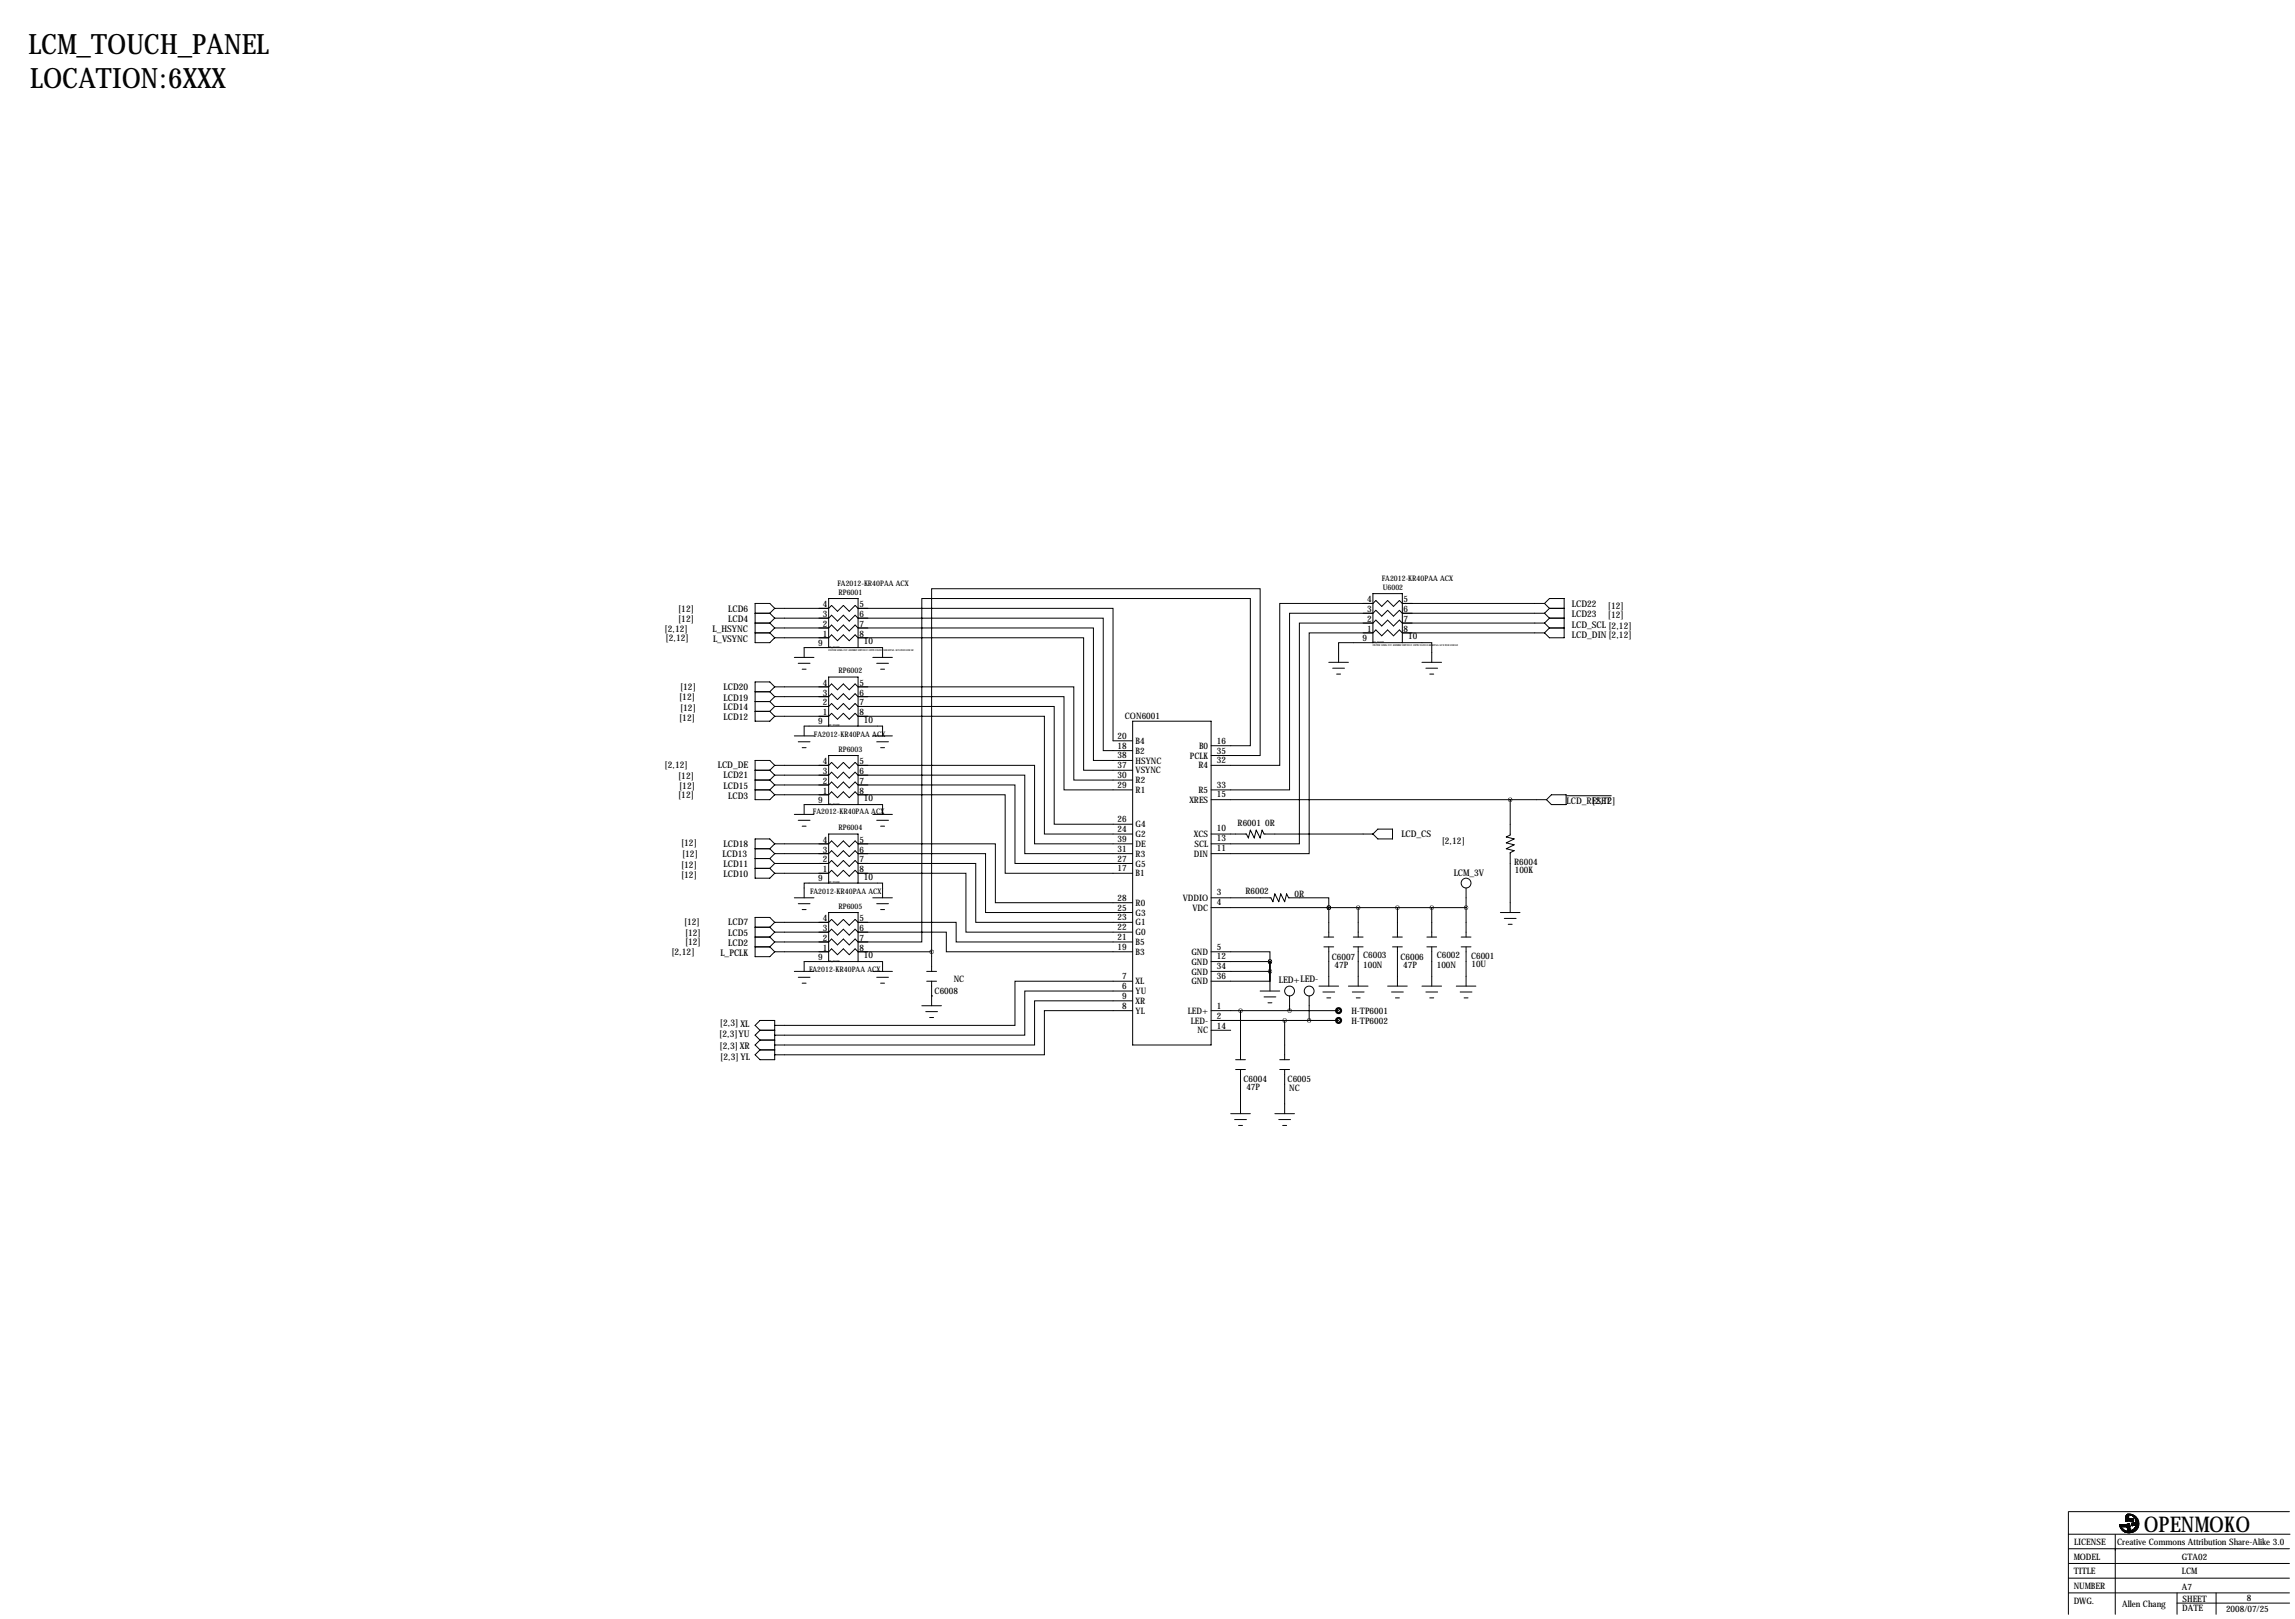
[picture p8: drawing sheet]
<svg xmlns="http://www.w3.org/2000/svg" width="594mm" height="419mm" viewBox="0 0 594 419" stroke-linecap="round" stroke-linejoin="round" font-family="sans-serif">
<defs><g id="words">
<g font-size="7.3">
<text x="7.4" y="13.9">LCM_TOUCH_PANEL</text>
<text x="7.8" y="22.7">LOCATION:6XXX</text>
</g>
<text font-size="5.6" x="555.2" y="396.5">OPENMOKO</text>
<g font-size="2.4">
<text x="175.7" y="160.9">[12]</text>
<text x="175.7" y="158.4">[12]</text>
<text x="188.6" y="161">LCD4</text>
<text x="188.6" y="158.5">LCD6</text>
<text x="407.2" y="157.2">LCD22</text>
<text x="407.2" y="159.8">LCD23</text>
<text x="416.5" y="157.6">[12]</text>
<text x="416.5" y="159.9">[12]</text>
<text x="172.1" y="163.5">[2,12]</text>
<text x="172.4" y="166">[2,12]</text>
<text x="184.6" y="163.6">L_HSYNC</text>
<text x="184.7" y="166.1">L_VSYNC</text>
<text x="407.2" y="162.6">LCD_SCL[2,12]</text>
<text x="407.2" y="165.1">LCD_DIN[2,12]</text>
<text x="176.2" y="178.7">[12]</text>
<text x="187.4" y="178.6">LCD20</text>
<text x="175.9" y="181.3">[12]</text>
<text x="176.2" y="184">[12]</text>
<text x="187.4" y="183.9">LCD14</text>
<text x="187.4" y="181.4">LCD19</text>
<text x="175.9" y="186.6">[12]</text>
<text x="187.4" y="186.4">LCD12</text>
<text x="172.1" y="198.8">[2,12]</text>
<text x="175.7" y="201.6">[12]</text>
<text x="185.9" y="198.9">LCD_DE</text>
<text x="187.4" y="201.4">LCD21</text>
<text x="175.7" y="206.7">[12]</text>
<text x="175.9" y="204.4">[12]</text>
<text x="187.4" y="204.2">LCD15</text>
<text x="188.6" y="206.8">LCD3</text>
<text x="405.8" y="208">LCD_RESET</text>
<text x="412.4" y="208.2">[2,12]</text>
<text x="176.4" y="219.1">[12]</text>
<text x="176.7" y="221.9">[12]</text>
<text x="187.2" y="221.7">LCD13</text>
<text x="187.4" y="219.2">LCD18</text>
<text x="363" y="216.5">LCD_CS</text>
<text x="373.4" y="218.5">[2,12]</text>
<text x="176.4" y="227.2">[12]</text>
<text x="176.4" y="224.7">[12]</text>
<text x="187.4" y="227.1">LCD10</text>
<text x="187.4" y="224.5">LCD11</text>
<text x="376.6" y="226.8">LCM_3V</text>
<text x="177.2" y="239.4">[12]</text>
<text x="188.6" y="239.5">LCD7</text>
<text x="177.4" y="244.8">[12]</text>
<text x="177.4" y="242.2">[12]</text>
<text x="188.6" y="244.9">LCD2</text>
<text x="188.6" y="242.3">LCD5</text>
<text x="173.9" y="247.3">[2,12]</text>
<text x="186.6" y="247.4">L_PCLK</text>
<text x="331.2" y="254.4">LED+LED-</text>
<text x="186.3" y="268.5">[2,3]YU</text>
<text x="186.5" y="265.6">[2,3] XL</text>
<text x="186.4" y="271.4">[2,3] XR</text>
<text x="186.5" y="274.3">[2,3] YL</text>
</g>
<g font-size="2.3">
<text x="354.1" y="156">4</text>
<text x="363.6" y="156">5</text>
<text x="213.1" y="157.2">4</text>
<text x="213.1" y="159.8">3</text>
<text x="222.6" y="159.8">6</text>
<text x="222.6" y="157.2">5</text>
<text x="354.1" y="158.5">3</text>
<text x="354.1" y="161">2</text>
<text x="363.6" y="161">7</text>
<text x="363.6" y="158.5">6</text>
<text x="211.9" y="167.1">9</text>
<text x="213.1" y="162.3">2</text>
<text x="213.1" y="164.8">1</text>
<text x="222.6" y="164.8">8</text>
<text x="222.6" y="162.3">7</text>
<text x="223.8" y="166.7">10</text>
<text x="352.9" y="165.9">9</text>
<text x="354.1" y="163.6">1</text>
<text x="363.6" y="163.6">8</text>
<text x="364.7" y="165.4">10</text>
<text x="213.1" y="177.5">4</text>
<text x="222.6" y="177.5">5</text>
<text x="213.1" y="180.1">3</text>
<text x="213.1" y="182.6">2</text>
<text x="213.1" y="185.2">1</text>
<text x="222.6" y="185.2">8</text>
<text x="222.6" y="182.6">7</text>
<text x="222.6" y="180.1">6</text>
<text x="211.9" y="187.5">9</text>
<text x="223.8" y="187">10</text>
<text x="289.5" y="191.3">20</text>
<text x="291.4" y="186.2">CON6001</text>
<text x="213.1" y="197.9">4</text>
<text x="222.6" y="197.9">5</text>
<text x="289.5" y="193.8">18</text>
<text x="289.5" y="196.3">38</text>
<text x="294.1" y="192.6">B4</text>
<text x="294.1" y="195.1">B2</text>
<text x="294.1" y="197.7">HSYNC</text>
<text x="308.2" y="196.4">PCLK</text>
<text x="310.6" y="193.8">B0</text>
<text x="315.2" y="197.6">32</text>
<text x="315.2" y="195.1">35</text>
<text x="315.2" y="192.5">16</text>
<text x="213.1" y="200.4">3</text>
<text x="213.1" y="202.9">2</text>
<text x="222.6" y="202.9">7</text>
<text x="222.6" y="200.4">6</text>
<text x="289.5" y="198.9">37</text>
<text x="289.5" y="201.4">30</text>
<text x="294.1" y="200.2">VSYNC</text>
<text x="294.1" y="202.7">R2</text>
<text x="310.4" y="198.9">R4</text>
<text x="315.2" y="204">33</text>
<text x="211.9" y="207.8">9</text>
<text x="213.1" y="205.5">1</text>
<text x="222.6" y="205.5">8</text>
<text x="223.8" y="207.4">10</text>
<text x="289.5" y="204.1">29</text>
<text x="294.1" y="205.3">R1</text>
<text x="308.1" y="207.8">XRES</text>
<text x="310.4" y="205.3">R5</text>
<text x="315.2" y="206.3">15</text>
<text x="289.5" y="212.9">26</text>
<text x="289.5" y="215.4">24</text>
<text x="294.1" y="214.2">G4</text>
<text x="315.2" y="215.2">10</text>
<text x="320.6" y="213.7">R6001</text>
<text x="327.7" y="213.9">0R</text>
<text x="213.1" y="218.2">4</text>
<text x="213.1" y="220.7">3</text>
<text x="222.6" y="220.7">6</text>
<text x="222.6" y="218.2">5</text>
<text x="289.5" y="217.9">39</text>
<text x="289.5" y="220.5">31</text>
<text x="294.1" y="216.7">G2</text>
<text x="294.1" y="219.2">DE</text>
<text x="294.1" y="221.8">R3</text>
<text x="309.2" y="216.7">XCS</text>
<text x="309.2" y="221.8">DIN</text>
<text x="309.4" y="219.2">SCL</text>
<text x="315.2" y="220.3">11</text>
<text x="315.2" y="217.8">13</text>
<text x="213.1" y="223.3">2</text>
<text x="213.1" y="225.8">1</text>
<text x="222.6" y="225.8">8</text>
<text x="222.6" y="223.3">7</text>
<text x="223.8" y="227.7">10</text>
<text x="289.5" y="223">27</text>
<text x="289.5" y="225.6">17</text>
<text x="294.1" y="224.3">G5</text>
<text x="294.1" y="226.9">B1</text>
<text x="392.2" y="224">R6004</text>
<text x="392.3" y="225.9">100K</text>
<text x="211.9" y="228.1">9</text>
<text x="289.5" y="233.2">28</text>
<text x="306.3" y="233.2">VDDIO</text>
<text x="315.2" y="231.7">3</text>
<text x="322.6" y="231.5">R6002</text>
<text x="335.3" y="232.2">0R</text>
<text x="213.1" y="238.5">4</text>
<text x="222.6" y="238.5">5</text>
<text x="289.5" y="235.7">25</text>
<text x="289.5" y="238.3">23</text>
<text x="294.1" y="234.5">R0</text>
<text x="294.1" y="237">G3</text>
<text x="294.1" y="239.6">G1</text>
<text x="308.8" y="235.8">VDC</text>
<text x="315.2" y="234.3">4</text>
<text x="213.1" y="241">3</text>
<text x="213.1" y="243.6">2</text>
<text x="222.6" y="243.6">7</text>
<text x="222.6" y="241">6</text>
<text x="289.5" y="240.8">22</text>
<text x="289.5" y="243.3">21</text>
<text x="289.5" y="245.9">19</text>
<text x="294.1" y="242.1">G0</text>
<text x="294.1" y="244.6">B5</text>
<text x="315.2" y="246">5</text>
<text x="211.9" y="248.4">9</text>
<text x="213.1" y="246.1">1</text>
<text x="222.6" y="246.1">8</text>
<text x="223.8" y="248">10</text>
<text x="294.1" y="247.2">B3</text>
<text x="308.6" y="247.2">GND</text>
<text x="308.6" y="249.7">GND</text>
<text x="315.2" y="248.2">12</text>
<text x="315.2" y="251">34</text>
<text x="344.9" y="248.4">C6007</text>
<text x="345.7" y="250.5">47P</text>
<text x="353.1" y="248">C6003</text>
<text x="353.1" y="250.7">100N</text>
<text x="362.7" y="248.4">C6006</text>
<text x="363.5" y="250.5">47P</text>
<text x="372.1" y="248">C6002</text>
<text x="372.1" y="250.7">100N</text>
<text x="381" y="248.2">C6001</text>
<text x="381.1" y="250.3">10U</text>
<text x="242.1" y="257.3">C6008</text>
<text x="247" y="254.1">NC</text>
<text x="290.7" y="256">6</text>
<text x="290.7" y="253.5">7</text>
<text x="294.1" y="257.3">YU</text>
<text x="294.1" y="254.8">XL</text>
<text x="308.6" y="252.3">GND</text>
<text x="308.6" y="254.8">GND</text>
<text x="315.2" y="253.5">36</text>
<text x="290.7" y="261.1">8</text>
<text x="290.7" y="258.6">9</text>
<text x="294.1" y="262.4">YL</text>
<text x="294.1" y="259.9">XR</text>
<text x="307.7" y="262.4">LED+</text>
<text x="315.2" y="261.2">1</text>
<text x="315.2" y="263.7">2</text>
<text x="350" y="262.5">H-TP6001</text>
<text x="308.4" y="265">LED-</text>
<text x="310.2" y="267.5">NC</text>
<text x="315.2" y="266.3">14</text>
<text x="350" y="265">H-TP6002</text>
<text x="322.1" y="280.2">C6004</text>
<text x="333.5" y="280.2">C6005</text>
<text x="322.8" y="282.3">47P</text>
<text x="333.9" y="282.5">NC</text>
<text x="537.2" y="400">LICENSE</text>
<text x="548.4" y="400">Creative Commons Attribution Share-Alike 3.0</text>
<text x="537.1" y="407.5">TITLE</text>
<text x="537.1" y="403.7">MODEL</text>
<text x="565.2" y="407.4">LCM</text>
<text x="565.2" y="403.9">GTA02</text>
<text x="537.1" y="411.3">NUMBER</text>
<text x="565.2" y="411.5">A7</text>
<text x="537.1" y="415.1">DWG.</text>
<text x="549.7" y="416.1">Allen Chang</text>
<text x="565.2" y="417.1">DATE</text>
<text x="565.3" y="414.6">SHEET</text>
<text x="576.6" y="417.3">2008/07/25</text>
<text x="581.9" y="414.5">8</text>
</g>
<g font-size="2">
<text x="216.9" y="151.6">FA2012-KR40PAA ACX</text>
<text x="217.2" y="153.9">RP6001</text>
<text x="357.9" y="150.4">FA2012-KR40PAA ACX</text>
<text x="358.1" y="152.7">U6002</text>
<text x="217.2" y="174.2">RP6002</text>
<text x="210.8" y="190.8">FA2012-KR40PAA ACX</text>
<text x="217.2" y="194.6">RP6003</text>
<text x="210.6" y="210.8">FA2012-KR40PAA ACX</text>
<text x="217.2" y="214.9">RP6004</text>
<text x="209.8" y="231.4">FA2012-KR40PAA ACX</text>
<text x="217.2" y="235.2">RP6005</text>
<text x="209.6" y="251.7">FA2012-KR40PAA ACX</text>
</g>
<g font-size=".7">
<text x="214.6" y="167.6">RP_T330R</text>
<text x="355.6" y="166.4">RP_T330R</text>
<text x="355.6" y="167.3">FILTER 50MA 25V 400MHZ SMT2012 10PIN FA2012-KR40PAA ACX FOR GSM LR</text>
<text x="214.6" y="168.6">FILTER 50MA 25V 400MHZ SMT2012 10PIN FA2012-KR40PAA ACX FOR GSM LR</text>
<text x="214.6" y="188">RP_T330R</text>
<text x="214.6" y="208.3">RP_T330R</text>
<text x="214.6" y="228.6">RP_T330R</text>
<text x="214.6" y="248.9">RP_T330R</text>
</g>
</g></defs>
<g fill="none" stroke="#000" stroke-width=".26">
<path d="M195.6 158.8h3.8M199.4 158.8l1.3 1.2M200.7 157.5h13.9l.8-.8 1.5 1.5 1.5-1.5 1.6 1.5 1.5-1.5 .7 .8M200.7 157.5l-1.3-1.3h-3.8v10.2h3.8l1.3-1.3M200.7 157.5l-1.3 1.3M222.2 157.5h66.1v34.3h5.1M222.2 157.5h2.6M353.1 156.2h2.5M353.1 158.8h2.5M355.6 156.2h-24.1v41.9h-17.8M355.6 158.8h-21.6v45.7h-20.3M355.6 156.2l.8-.8 1.5 1.6 1.5-1.6 1.5 1.6 1.6-1.6 .7 .8h36.8"/>
<path d="M355.6 158.8l.8-.8 1.5 1.5 1.5-1.5 1.5 1.5 1.6-1.5 .7 .8h36.8M400 156.2l1.3-1.3h3.8v10.2h-3.8l-1.3-1.3M400 156.2l1.3 1.3M400 158.8l1.3 1.2M401.3 157.5h3.8M401.3 157.5l-1.3 1.3M195.6 161.3h3.8M195.6 163.8h3.8M195.6 179.1h3.8M199.4 179.1l1.3 1.2M199.4 163.8l1.3 1.3M199.4 161.3l1.3 1.3"/>
<path d="M200.7 177.8l-1.3-1.3h-3.8v10.2h3.8l1.3-1.3M200.7 160h13.9l.8-.7 1.5 1.5 1.5-1.5 1.6 1.5 1.5-1.5 .7 .7M200.7 162.6h13.9l.8-.8 1.5 1.5 1.5-1.5 1.6 1.5 1.5-1.5 .7 .8M200.7 165.1h13.9l.8-.8 1.5 1.6 1.5-1.6 1.6 1.6 1.5-1.6 .7 .8M200.7 177.8h13.9l.8-.8 1.5 1.6 1.5-1.6 1.6 1.6 1.5-1.6 .7 .8M200.7 177.8l-1.3 1.3M200.7 162.6l-1.3 1.2M200.7 160l-1.3 1.3M205.7 170.2h5.1M206.8 171.7h3M207.8 173.2h1M208.3 170.2v-2.6h20.3v2.6"/>
<path d="M214.6 167.6v-12.7h7.6v12.7M222.2 160h63.6v34.3h7.6M222.2 162.6h61v34.2h10.2M222.2 165.1h58.5v34.3h12.7M222.2 177.8h55.9v24.1h15.3M222.2 160h2.6M222.2 162.6h2.6M222.2 165.1h2.6M222.2 177.8h2.6M226.1 170.2h5M227.1 171.7h3M228.1 173.2h1"/>
<path d="M344.2 171.4h5M345.2 173h3M346.2 174.5h1M346.7 171.4v-5h24.1v5M353.1 161.3h2.5M353.1 163.8h2.5M355.6 161.3h-19.1v57.1h-22.8M355.6 163.8h-16.5v57.2h-25.4M355.6 161.3l.8-.8 1.5 1.6 1.5-1.6 1.5 1.6 1.6-1.6 .7 .8h36.8M355.6 163.8l.8-.7 1.5 1.5 1.5-1.5 1.5 1.5 1.6-1.5 .7 .7h36.8M355.6 166.4v-12.7h7.6v12.7M368.3 171.4h5.1"/>
<path d="M369.3 173h3.1M370.3 174.5h1M400 161.3l1.3 1.3M401.3 160h3.8M401.3 162.6h3.8M401.3 160l-1.3 1.3M401.3 162.6l-1.3 1.2M195.6 199.4h3.8M195.6 184.1h3.8M195.6 181.6h3.8M199.4 199.4l1.3 1.3M199.4 184.1l1.3 1.3"/>
<path d="M199.4 181.6l1.3 1.3M200.7 198.1l-1.3-1.3h-3.8v10.2h3.8l1.3-1.3M200.7 198.1h13.9l.8-.7 1.5 1.5 1.5-1.5 1.6 1.5 1.5-1.5 .7 .7M200.7 180.3h13.9l.8-.7 1.5 1.5 1.5-1.5 1.6 1.5 1.5-1.5 .7 .7M200.7 182.9h13.9l.8-.8 1.5 1.5 1.5-1.5 1.6 1.5 1.5-1.5 .7 .8M200.7 185.4h13.9l.8-.7 1.5 1.5 1.5-1.5 1.6 1.5 1.5-1.5 .7 .7M200.7 198.1l-1.3 1.3M200.7 182.9l-1.3 1.2M200.7 180.3l-1.3 1.3M205.7 190.5h5.1M206.8 192h3M207.8 193.5h1"/>
<path d="M208.3 190.5v-2.5h20.3v2.5M214.6 188v-12.7h7.6v12.7M222.2 180.3h53.4v24.2h17.8M222.2 182.9h50.8v30.5h20.4M222.2 185.4h48.3v30.5h22.9M222.2 198.1h45.8v20.3h25.4M222.2 198.1h2.6M222.2 180.3h2.6M222.2 182.9h2.6M222.2 185.4h2.6M226.1 190.5h5M227.1 192h3"/>
<path d="M228.1 193.5h1M293.4 186.7h20.3v83.8h-20.3zM313.7 193h10.1v-38.1h-85v88.9h-16.6M313.7 195.6h12.7v-43.2h-85.1v94M195.6 201.9h3.8M195.6 204.5h3.8M195.6 219.7h3.8M199.4 219.7l1.3 1.3M199.4 204.5l1.3 1.2M199.4 201.9l1.3 1.3M200.7 218.4h13.9l.8-.7 1.5 1.5 1.5-1.5 1.6 1.5 1.5-1.5 .7 .7M200.7 200.7h13.9l.8-.8 1.5 1.5 1.5-1.5 1.6 1.5 1.5-1.5 .7 .8"/>
<path d="M200.7 203.2h13.9l.8-.8 1.5 1.6 1.5-1.6 1.6 1.6 1.5-1.6 .7 .8M200.7 205.7h13.9l.8-.7 1.5 1.5 1.5-1.5 1.6 1.5 1.5-1.5 .7 .7M200.7 218.4l-1.3-1.2h-3.8v10.1h3.8l1.3-1.2M200.7 218.4l-1.3 1.3M200.7 203.2l-1.3 1.3M200.7 200.7l-1.3 1.2M205.7 210.8h5.1M206.8 212.3h3M207.8 213.9h1M208.3 210.8v-2.5h20.3v2.5M214.6 208.3v-12.7h7.6v12.7M222.2 200.7h43.2v20.3h28"/>
<path d="M222.2 203.2h40.7v20.3h30.5M222.2 205.7h38.1v20.4h33.1M222.2 218.4h35.6v15.3h35.6M222.2 218.4h2.6M222.2 200.7h2.6M222.2 203.2h2.6M222.2 205.7h2.6M226.1 210.8h5M227.1 212.3h3M228.1 213.9h1M313.7 215.9h9.1l.5 1 .5-2 1.1 2 .5-2 1 2 .5-2 .5 1h28.2M313.7 207h86.9"/>
<path d="M356.9 214.6h3.8v2.6h-3.8l-1.3-1.3zM391.2 207v9.2l-1.1 .5 2.1 .5-2.1 1 2.1 .5-2.1 1 2.1 .5-1 .5v15.5M400.6 207l1.2-1.3h3.8v2.6h-3.8zM405.8 206h11.5M195.6 224.8h3.8M195.6 222.2h3.8M199.4 224.8l1.3 1.3M199.4 222.2l1.3 1.3M200.7 221h13.9l.8-.8 1.5 1.5 1.5-1.5 1.6 1.5 1.5-1.5 .7 .8M200.7 223.5h13.9l.8-.7 1.5 1.5 1.5-1.5 1.6 1.5 1.5-1.5 .7 .7M200.7 226.1h13.9l.8-.8 1.5 1.5 1.5-1.5 1.6 1.5 1.5-1.5 .7 .8M200.7 238.8h13.9l.8-.8 1.5 1.5 1.5-1.5 1.6 1.5 1.5-1.5 .7 .8"/>
<path d="M200.7 238.8l-1.3-1.3h-3.8v10.1h3.8l1.3-1.2M200.7 238.8l-1.3 1.2M200.7 223.5l-1.3 1.3M200.7 221l-1.3 1.2M205.7 232.4h5.1M206.8 233.9h3M207.8 235.5h1M208.3 232.4v-3.8h20.3v3.8M214.6 228.6v-12.7h7.6v12.7M222.2 221h33.1v15.2h38.1M222.2 223.5h30.5v15.3h40.7M222.2 226.1h28v15.2h43.2"/>
<path d="M222.2 238.8h25.4v5h45.8M222.2 221h2.6M222.2 223.5h2.6M222.2 226.1h2.6M222.2 238.8h2.6M226.1 232.4h5M227.1 233.9h3M228.1 235.5h1M313.7 232.4h15.5l.5 1 .5-2 1 2 .5-2 1 2 .5-2 .6 1h10.4v2.5M313.7 234.9h66M344.2 234.9h.1M344.2 234.9v7.7"/>
<path d="M351.8 234.9v7.7M361.9 234.9v7.7M370.8 234.9v7.7M379.7 229.9v12.7M388.6 236.2h5.1M389.6 237.7h3.1M390.7 239.3h1M195.6 245.1h3.8M195.6 242.6h3.8M195.6 240h3.8M199.4 245.1l1.3 1.3M199.4 242.6l1.3 1.2"/>
<path d="M199.4 240l1.3 1.3M200.7 246.4h13.9l.8-.8 1.5 1.5 1.5-1.5 1.6 1.5 1.5-1.5 .7 .8h19.1M200.7 241.3h13.9l.8-.8 1.5 1.6 1.5-1.6 1.6 1.6 1.5-1.6 .7 .8M200.7 243.8h13.9l.8-.7 1.5 1.5 1.5-1.5 1.6 1.5 1.5-1.5 .7 .7M200.7 243.8l-1.3 1.3M200.7 241.3l-1.3 1.3M205.7 251.5h5.1M206.8 253h3M207.8 254.5h1M208.3 251.5v-2.6h20.3v2.6M214.6 248.9v-12.7h7.6v12.7M222.2 241.3h22.9v5.1h48.3"/>
<path d="M222.2 241.3h2.6M222.2 243.8h2.6M226.1 251.5h5M227.1 253h3M228.1 254.5h1M240 254h2.6M240 251.5h2.6M241.3 257.8h.1M241.3 246.4v5.1M241.3 254v6.4M293.4 254h-30.5v11.4h-62.2M293.4 256.5h-28v11.5h-64.7"/>
<path d="M293.4 259.1h-25.4v11.4h-67.3M313.7 246.4h15.2v2.5M313.7 251.5h15.2v2.5h-15.2M313.7 248.9h15.2M326.4 256.5h5.1M327.4 258.1h3.1M328.4 259.6h1M328.9 248.9h.1M328.9 248.9v7.6M334 257.8v3.8M339.1 257.8v6.4M341.6 255.3h5.1"/>
<path d="M342.6 256.8h3.1M342.9 245.1h2.5M342.9 242.6h2.5M343.7 258.3h1M344.2 245.1v10.2M349.2 255.3h5.1M350.3 256.8h3M350.5 245.1h2.6M350.5 242.6h2.6M351.3 258.3h1M351.8 245.1v10.2M359.4 255.3h5.1"/>
<path d="M360.4 256.8h3.1M360.7 245.1h2.5M360.7 242.6h2.5M361.4 258.3h1.1M361.9 245.1v10.2M368.3 255.3h5.1M369.3 256.8h3.1M369.6 245.1h2.5M369.6 242.6h2.5M370.3 258.3h1M370.8 245.1v10.2M377.2 255.3h5.1"/>
<path d="M378.2 256.8h3.1M378.5 245.1h2.5M378.5 242.6h2.5M379.2 258.3h1M379.7 245.1v10.2M196.8 266.7l-1.2-1.3 1.2-1.2h3.9v10.1h-3.9l-1.2-1.3 1.2-1.2M196.8 266.7h3.9M196.8 266.7l-1.2 1.3 1.2 1.2M196.8 269.2h3.9M196.8 269.2l-1.2 1.3 1.2 1.3M196.8 271.8h3.9M238.8 260.4h5"/>
<path d="M239.8 261.9h3M240.8 263.4h1M293.4 261.6h-22.9v11.4h-69.8M313.7 261.6h33M313.7 264.2h33M313.7 266.7h5.1M320 274.3h2.6M320 276.9h2.6M321.3 261.6v12.7M321.3 276.9v11.4M331.5 274.3h2.5M331.5 276.9h2.5"/>
<path d="M332.7 264.2v10.1M332.7 276.9v11.4M318.8 288.3h5M319.8 289.8h3M320.8 291.3h1M330.2 288.3h5.1M331.2 289.8h3.1M332.2 291.3h1M535.7 391.3v26.6M535.7 397.2h57.4M535.8 391.3h57.2M547.9 397.3v20.6"/>
<path d="M549 394.8h.1M549 394.9h.1M549 394.8v.1M549 394.9h2.4M549 394.9l.1 .1M549.1 394.9h.1M549.1 395h.1M549.1 394.7h.1M549.1 394.8h.1M549.1 394.7h.4M549.1 394.7h2.2M549.1 394.8h2.3"/>
<path d="M549.1 394.7v.1M549.1 394.9v.2M549.1 395.1h.1M549.1 395l.1 .2M549.1 394.7h.5M549.1 394.7l2.2 .1M549.1 394.8v.1M549.1 394.8l2.3 .1M549.1 395.2l.1 .1M549.1 394.6v.1M549.1 395.1v.1M549.1 394.9l.4 .2"/>
<path d="M549.1 394.9l2.3 .1M549.2 395.2h.1M549.2 395.3h.1M549.2 394.7h.1M549.2 395.3v.1M549.2 395.3l.1 .1M549.2 395.4h.1M549.2 395.4l.5 .4M549.2 395.4l.2 .1M549.2 395h2.2M549.3 395.4h.1M549.3 395.5h.1"/>
<path d="M549.3 395.5v.1M549.3 395.6h.1M549.3 395.5l.1 .1M549.3 395.6l.2 .2M549.3 395.6l.2 .1M549.3 395.4l.1 .1M549.4 395.5h.1M549.4 394.7h.1M549.4 395l2 .1M549.4 395.6h.1M549.4 395.7h.1M549.4 395.7h.2"/>
<path d="M549.4 395.7l.3 .1M549.5 395.1h1.9M549.5 395.1h.2M549.5 395.7h.1M549.5 394.7h.1M549.5 395.8h.2M549.5 395.8l.2 .1M549.6 395.7h.1M549.6 395.9h.1M549.6 394.7h.1M549.6 395.9v.1M549.6 395.9l.2 .1"/>
<path d="M549.6 396h.2M549.6 396h.1M549.6 396h.3M549.7 395.8h.1M549.7 395.9h.1M549.7 394.7h.1M549.7 395.1h1.7M549.7 395.1l1.7 .1M549.7 395.8v.1M549.7 395.9l.1 .1M549.7 396h.2M549.7 396l.3 .1"/>
<path d="M549.7 396l.2 .1M549.8 396.1h.2M549.8 396.1l.4 .1M549.8 396.1l.1 .1M549.8 396h.1M549.9 396.2h.1M549.9 394.7h.1M549.9 396.2h.3M549.9 396.2l.1 .1M549.9 396.2l.5 .1M549.9 396h.1M549.9 396.1h.1"/>
<path d="M549.9 396v.1M550 396.1h.1M550 396.3h.1M550 395.2h.1M550 396.3l.2 .1M550 396.3h.4M550 396.3l.6 .1M550 396.3h.5M550 396.1l.2 .1M550.1 394.7h1.2M550.1 396.4h1M550.1 396.4h.6"/>
<path d="M550.1 394.7h.1M550.2 396.2h.1M550.2 396.4h.1M550.2 396.4l.1 .1M550.2 396.4l1 .1M550.2 396.2l.2 .1M550.3 396.5h.1M550.3 396.5h2.2M550.3 396.5h2M550.4 396.3h.1M550.4 396.5l.1 .1M550.4 396.5h1.9"/>
<path d="M550.4 396.5l1.9 .1M550.5 396.3h.1M550.5 396.6h1.8M550.5 396.6h1.6M550.5 395.2h.1M550.5 396.3l.1 .1M550.6 396.4h.1M550.6 393.1h.1M550.6 393.4h.1M550.6 393.7h.1M550.6 393.1h.5M550.6 393.7h.6"/>
<path d="M550.6 392.9h.5M550.6 392.9l.5 .2M550.6 393.2h.5M550.6 393.1l.5 .1M550.6 393.4h.5M550.6 393.4l.5 .1M550.6 393.7v.1M550.6 393.7l.1 .1M550.6 393.8h.1M550.6 395.2h.1M550.6 392.6h.5M550.6 392.6v1.1"/>
<path d="M550.6 392.6l.5 .1M550.6 392.9h.1M550.7 393.8h.1M550.7 395.2h.1M550.7 392.4h.4M550.7 392.5h.4M550.7 392.4v.1M550.7 392.4l.4 .1M550.7 392.5l-.1 .1M550.7 392.5l.4 .1M550.7 396.4h.1M550.7 392.4h.1"/>
<path d="M550.8 396.4h.1M550.8 392.2h.1M550.8 395.2h.1M550.8 392.2h.3M550.8 392.2l-.1 .2M550.8 392.2l.3 .2M550.9 392.1h.1M550.9 392.1h.3M550.9 395.3h.6M550.9 392.1l-.1 .1M550.9 392.1l.2 .1M550.9 394.6l-.2 .1"/>
<path d="M550.9 394.6h.4M550.9 394.6l.4 .1M550.9 395.2v.1M550.9 395.2h.5M550.9 395.3v.1M550.9 395.3l.6 .1M550.9 395.4h.6M550.9 396.7h.7M550.9 395.4l.2 .4M550.9 395.4l.7 .4M551 392h.1M551 396.4h.1"/>
<path d="M551 392.1h.1M551 392h.8M551 392.1h-.1M551 392.1h.2M551.1 392h.1M551.1 392.1h.1M551.1 392.7h.1M551.1 393.7h.1M551.1 392.7h-.5l.5 .2M551.1 396.4l.1 .1M551.1 395.8h.5M551.1 395.8h.1"/>
<path d="M551.1 395.8l.1 .4M551.1 395.8l.6 .2M551.1 392.7v.2M551.1 393.7l-.4 .1M551.1 392.2h.1M551.1 392.4h.1M551.1 392.5h.1M551.1 392.6h.1M551.1 392.9h.1M551.1 393.1h.1M551.1 393.2h.1M551.1 393.3h.1"/>
<path d="M551.1 393.4h.1M551.1 393.5h.1M551.1 394.6h.1M551.1 393.2h-.5l.5 .1M551.1 393.5h-.5h.6M551.1 394.6h.2M551.1 396h.6M551.1 393.3h-.5l.5 .1M551.1 394.6h-.2M551.1 396h.1M551.1 392.2v.4M551.1 392.9v.6"/>
<path d="M551.1 392.6v.1M551.2 396.5h.1M551.2 392.1h.1M551.2 393.5h.1M551.2 393.7h.1M551.2 396h.5M551.2 393.5h-.6l.6 .2M551.2 396l.5 .2M551.2 392.1l-.1 .1M551.2 393.5v.2M551.2 396.2h.1M551.2 396.2h.6"/>
<path d="M551.2 396.2l.1 .1M551.2 396.2l.6 .1M551.3 394.6h.1M551.3 394.7h.1M551.3 394.8h.1M551.3 396.3h.1M551.3 396.4l-.1 .1M551.3 396.3h1.4M551.3 396.4l1.2 .1M551.3 396.3l.1 .1M551.3 396.3l.6 .1M551.3 394.6v.2"/>
<path d="M551.4 396.4h.1M551.4 394.8h.1M551.4 394.9h.1M551.4 395h.1M551.4 394.8v.2M551.4 395.1h.1M551.4 395.2h.1M551.4 395.2h-.5l.6 .1M551.4 396.4l.1 .1M551.4 396.4l.5 .1M551.4 395v.2M551.4 395.2l.1 .1"/>
<path d="M551.5 395.3h.1M551.5 395.4h.1M551.5 395.3v.1M551.5 395.4l.1 .4M551.5 392h.1M551.5 396.5h.1M551.5 396.5l.1 .1M551.5 396.5l.4 .1M551.6 396.7h.1M551.6 396.6h.3M551.6 392h.1M551.6 393.4h.1"/>
<path d="M551.6 395.8h.1M551.6 396.6h.1M551.6 393.4h.8M551.6 393.4v.2M551.6 393.4l.8 .1M551.6 393.5h.8M551.6 393.6l.1 .1M551.6 393.6l.7 .1M551.6 395.8l.2 .5M551.7 393.7h.1M551.7 396h.1M551.7 393.2h.6"/>
<path d="M551.7 393.7h.6M551.7 393.3h.6M551.7 393.2v.1M551.7 393.2l.6 .1M551.7 393.3l-.1 .1M551.7 393.3l.7 .1M551.7 393.7l.1 .1M551.7 393.7l.5 .1M551.7 392h.1M551.7 396.2h.1M551.8 393.1h.1M551.8 393.8h.1"/>
<path d="M551.8 396.6h.1M551.8 393.1h.4M551.8 393.8h.4M551.8 392v.1M551.8 393.2h.5M551.8 393.2h.4M551.8 393.1v.1M551.8 393.1l.4 .1M551.8 393.2h-.1M551.8 393.8l.3 .1M551.8 393.8l.1 .1M551.8 392.1h.1"/>
<path d="M551.8 396.7h.1M551.8 396.3h.1M551.8 392.1l-.4-.1 .5 .1M551.8 396.3v.1M551.8 396.3l.9 .1M551.8 396.4h-.2M551.8 396.4h.8M551.8 396.7h-.2M551.8 396.3l.1 .2M551.9 392.1h.1M551.9 396.7h.1M551.9 396.4h.1"/>
<path d="M551.9 392.1l.2 .1M551.9 396.7l-1.2-.1 .9 .1M551.9 393.1h.1M551.9 396.5h.1M551.9 396.6h.1M551.9 393.1h-.1M551.9 393.1h.3M551.9 393.9h.2zM551.9 396.5v.1M552 396.5h.1M552 392.1h.1M552 396.3h.1"/>
<path d="M552 396.6h.1M552 392.1h-.5l.9 .1M552 396.3h.8M552 396.3h.7M552 396.6l-.1 .1M552.1 392.1h.1M552.1 396.6h.1M552.1 393.1h.1M552.1 393.9h.1M552.1 392.1h-.4l.6 .1M552.1 392.1l.2 .1M552.1 394.4h1.3"/>
<path d="M552.1 394.4v.1M552.1 394.4l1.2 .1M552.1 394.6h.1M552.1 394.7h.1M552.1 392.2l.1 .1M552.1 392.2l.4 .1M552.1 394.6h1M552.1 394.7h.9M552.1 394.7h.7M552.1 394.5v.3h.6M552.1 394.5h1.2M552.1 394.5l1 .1"/>
<path d="M552.1 394.6h.9M552.1 394.7l.6 .1M552.2 393.1h.1M552.2 394.8h.1M552.2 394.9h.1M552.2 396.2h.7M552.2 396.2l-.3 .1M552.2 396.2l.6 .1M552.2 394.8v.1M552.2 394.8h.3M552.2 396.2h.1M552.2 393.2h.1"/>
<path d="M552.2 393.8h.1M552.2 392.3h.3M552.2 392.3l.2 .1M552.2 392.3l.7 .2M552.2 393.1v.1M552.2 393.8l-.1 .1M552.3 392.2h.1M552.3 396.5h.1M552.3 396.6h.1M552.3 394.3h1.5M552.3 392.2l.2 .1M552.3 396.5v.1"/>
<path d="M552.3 396.6h-.2M552.3 394.3l-.2 .1M552.3 394.3l1.1 .1M552.3 393.2h.1M552.3 393.3h.1M552.3 393.7h.1M552.3 393.2v.1M552.3 393.3l.1 .1M552.3 393.7l-.1 .1M552.4 392.2h.1M552.4 393.4h.1M552.4 393.5h.1"/>
<path d="M552.4 393.5h-.8h.8M552.4 396.1h.7M552.4 393.4v.2M552.4 396.1h.1M552.4 396.1h.6M552.4 396.1l-.2 .1M552.4 396.1l.5 .1M552.4 393.6l-.1 .1M552.4 392.4h.3M552.4 392.4l.1 .1M552.4 392.4l.4 .1M552.5 392.3h.1"/>
<path d="M552.5 396.4h.1M552.5 396.5h.1M552.5 394.8h.1M552.5 392.5h.3M552.5 392.5h.1M552.5 392.5h.4M552.5 396l-.1 .1M552.5 396h.6M552.5 396l.6 .1M552.5 392.3l.2 .1M552.5 396.4v.1M552.5 396.5h-.2"/>
<path d="M552.5 394.8l-.3 .1M552.6 396.4h.1M552.6 394.8h.1M552.6 394.8h-.1M552.6 392.5h.3M552.6 392.5l.5 .2M552.6 396h.6M552.6 396h-.1M552.6 396h.5M552.7 396.4h.1M552.7 395.9h.5M552.7 395.9l-.1 .1"/>
<path d="M552.7 395.9l.5 .1M552.7 396.4h-1.4M552.7 394.3h-.4M552.7 394.3h.8M552.7 392.4h.1M552.7 395.9h.1M552.7 396.3h.1M552.7 394.8h.1M552.7 392.4l.1 .1M552.8 392.5h.1M552.8 396.3h.1M552.8 396.3l-.2 .1"/>
<path d="M552.8 394.7h.1M552.8 394.7l-.1 .1M552.9 396.2h.1M552.9 394.7h.1M552.9 395.7h.5M552.9 395.7h.1M552.9 395.7h.4M552.9 395.7l-.2 .2M552.9 395.7l.4 .1M552.9 396.2l-.1 .1M552.9 394.2h.7M552.9 394.2l-.2 .1"/>
<path d="M552.9 394.7h-.1M552.9 392.5h.1M552.9 392.9l.2 .1M552.9 392.9l-.1-.2 .4 .2M552.9 392.9h.3M552.9 392.9l.5 .1M552.9 392.5l.2 .2M553 394.7h.1M553 395.6l-.1 .1M553 395.6h.5M553 395.6l.4 .1M553 395.5h.1"/>
<path d="M553 396.1h.1M553 394.6h.1M553 395.5h.5M553 395.5l.5 .1M553 396.1l-.8 .1M553 396.1l-.1 .1M553 394.6h-.9l.9 .1M553.1 392.7h.1M553.1 396h.1M553.1 396.1h.1M553.1 394.6h.1M553.1 393.1l.1 .1"/>
<path d="M553.1 393h.3M553.1 393v.1M553.1 396v.1M553.1 393.1h.3M553.1 393l.3 .1M553.1 393.1l.4 .1M553.1 392.7l.3 .3M553.1 394.1l-.2 .1M553.1 394.1l.5 .1M553.1 394.6l-.1 .1M553.1 395.3h.1M553.1 395.3h.5"/>
<path d="M553.1 395.4h.4M553.1 395.3v.1M553.1 395.3l.4 .1M553.1 395.4l-.1 .2M553.1 395.4l.4 .1M553.1 394.1h.1M553.1 394.1h.6M553.2 393.2h.1M553.2 396h.1M553.2 393.2h.3M553.2 393.2l.1 .2M553.2 393.2l.4 .2"/>
<path d="M553.2 395.3h.4M553.2 395.3h-.1M553.2 396h-.1M553.2 392.9h.1M553.2 395.1h.1M553.2 395.9h.1M553.2 395.2v.1M553.2 395.1h.4M553.2 395.2h.4M553.2 395.1v.1M553.2 395.1l.4 .1M553.2 395.2l.4 .1"/>
<path d="M553.2 395.9v.1M553.3 395.8h.1M553.3 393.4h.3M553.3 393.4v.1M553.3 395v.1M553.3 393.5h.3M553.3 393.4l.3 .1M553.3 393.5l.1 .4M553.3 393.5l.3 .1M553.3 395h.4M553.3 395.1h.4M553.3 395l.4 .1"/>
<path d="M553.3 395.1h-.1M553.3 395.1h.3M553.3 395.8h-.5l.4 .1M553.3 395.8l-.1 .1M553.3 394h.4M553.3 394l-.2 .1M553.3 394l.4 .1M553.3 395.7h.1M553.3 394.5h.1M553.3 393.6h.3M553.3 393.6v.1M553.3 394.8v.1"/>
<path d="M553.3 393.7h.4M553.3 393.6l.4 .1M553.3 393.7l.4 .2M553.3 394.8h.4M553.3 394.8l.4 .1M553.3 394.9h.4M553.3 394.9v.1M553.3 394.9l.4 .1M553.3 395.7v.1M553.3 394.5l-.2 .1M553.4 393h.1M553.4 393.1h.1"/>
<path d="M553.4 395.7h.1M553.4 394h.1M553.4 393.9h.3M553.4 393v.1M553.4 393.9v.1M553.4 394.5v.2M553.4 394h.3M553.4 393.9l.3 .1M553.4 394v.1M553.4 394l.3 .1M553.4 394.5h.4M553.4 394.5l.3 .2"/>
<path d="M553.4 394.7h.3M553.4 394.7l-.1 .1M553.4 394.7l.3 .1M553.4 393.1l.1 .1M553.4 394h-.1M553.4 394.4h.1M553.4 394.1v.3M553.4 394.1l.3 .1M553.4 394.2l.4 .1M553.4 394.4h.4M553.4 394.3l.4 .1M553.4 394.4v.1"/>
<path d="M553.4 394.4l.4 .1M553.5 393.2h.1M553.5 395.5h.1M553.5 395.6h.1M553.5 393.9h.1M553.5 394.3h.1M553.5 395.5v.1M553.5 393.2l.1 .2M553.5 395.6l-.2 .1M553.5 393.9h.2M553.5 393.9l-.1 .1M553.5 393.9l.2 .1"/>
<path d="M553.5 394.3l-.2 .2M553.5 395.4h.1M553.5 395.4v.1M553.6 393.4h.1M553.6 393.5h.1M553.6 395.3h.1M553.6 393.8h.1M553.6 394.3h.1M553.6 393.8v.1M553.6 393.4v.1M553.6 393.5v.1M553.6 395.3l-.1 .1"/>
<path d="M553.6 393.8l-.1 .1M553.6 394.3h-.1M553.6 393.6h.1M553.6 395.1h.1M553.6 395.2h.1M553.6 393.9h.1M553.6 394.2h.1M553.6 393.6l.1 .1M553.6 395.1v.1M553.6 395.2v.1M553.6 394.2v.1M553.7 393.7h.1"/>
<path d="M553.7 393.9h.1M553.7 394.9h.1M553.7 395h.1M553.7 395.1h.1M553.7 394h.1M553.7 393.7v.5M553.7 393.9v.1M553.7 395.1h-.1M553.7 394.1l-.1 .1M553.7 394.1h.1M553.7 394.2h.1M553.7 394.7h.1"/>
<path d="M553.7 394.8h.1M553.7 394.1h-.6M553.7 394.2h-.9l.8 .1M553.7 394.7h-.3h.3M553.7 394.9h-.4h.4M553.7 394.7v.4M553.7 394.2l.1 .1M553.8 394.3h.1M553.8 394.4h.1M553.8 394.5h.1M553.8 394.3v.2M553.8 394.5l-.1 .2"/>
<path d="M535.8 400.9h57.2M535.8 404.7h57.2M535.8 408.5h57.2M535.8 412.3h57.2M563.8 415h29.2M563.9 412.3v5.6M574 412.3v5.6"/>
<circle cx="379.7" cy="228.6" r="1.27"/>
<circle cx="334" cy="256.5" r="1.27"/>
<circle cx="339.1" cy="256.5" r="1.27"/>
<circle cx="346.7" cy="264.2" r=".46"/>
<circle cx="346.7" cy="261.6" r=".46"/>
</g>
<g fill="none" stroke="#000" stroke-width=".51">
<circle cx="346.7" cy="261.6" r=".66"/>
<circle cx="346.7" cy="264.2" r=".66"/>
</g>
<path d="M328.9 251.5a.05 .05 0 0 0 .1 0 .05 .05 0 0 0-.1 0zM328.9 248.9a.05 .05 0 0 0 .1 0 .05 .05 0 0 0-.1 0zM370.8 234.9a.05 .05 0 0 0 .1 0 .05 .05 0 0 0-.1 0zM379.7 234.9a.05 .05 0 0 0 .1 0 .05 .05 0 0 0-.1 0zM328.9 248.9a.05 .05 0 0 0 .1 0 .05 .05 0 0 0-.1 0zM391.1 207a.05 .05 0 0 0 .1 0 .05 .05 0 0 0-.1 0zM332.7 264.2a.05 .05 0 0 0 .1 0 .05 .05 0 0 0-.1 0zM361.9 234.9a.05 .05 0 0 0 .1 0 .05 .05 0 0 0-.1 0zM344.1 234.9a.05 .05 0 0 0 .1 0 .05 .05 0 0 0-.1 0zM344.1 234.9a.05 .05 0 0 0 .1 0 .05 .05 0 0 0-.1 0z" fill="#000" stroke="#000" stroke-width="1"/>
<use href="#words"/>
</svg>
